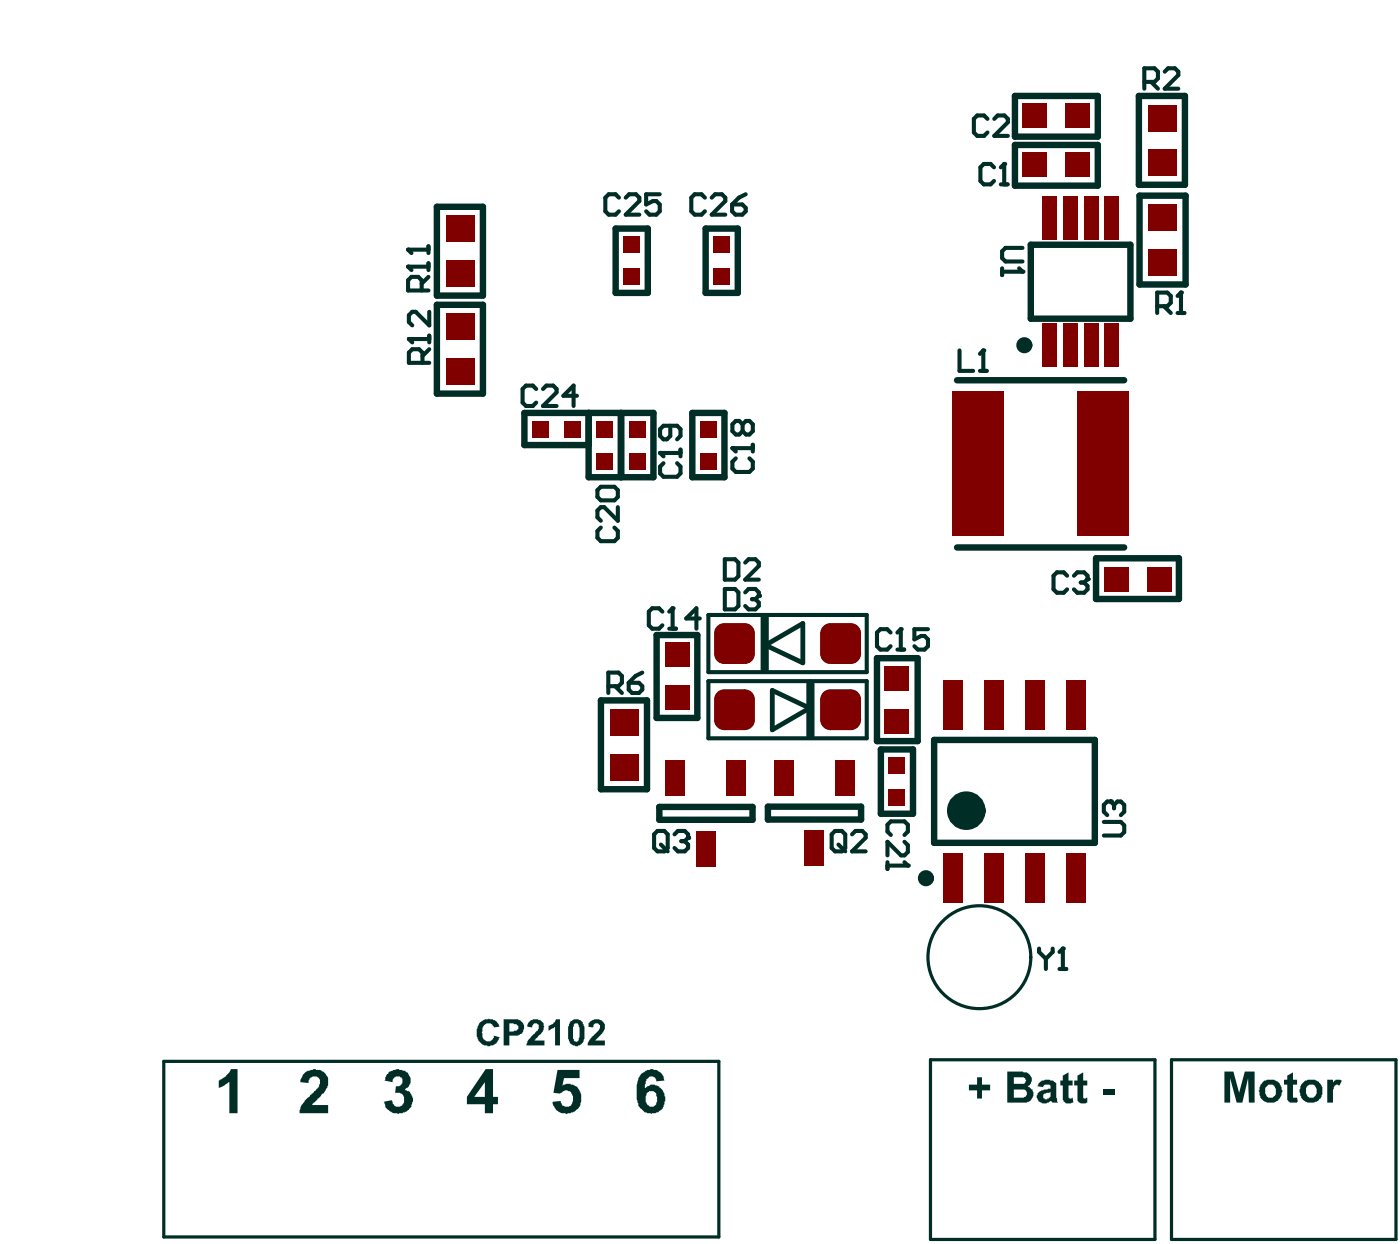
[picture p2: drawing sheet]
<svg xmlns="http://www.w3.org/2000/svg" width="145mm" height="129mm" viewBox="0 0 145 129" stroke-linecap="round" stroke-linejoin="round" font-family="sans-serif">
<g fill="#800000">
<path d="M118.9 21.2h3v2.7h-3z" fill-rule="evenodd"/>
<path d="M118.9 15.5h3v2.7h-3z" fill-rule="evenodd"/>
<path d="M112.2 33.5h1.5v4.5h-1.5z" fill-rule="evenodd"/>
<path d="M114.4 33.5h1.5v4.5h-1.5z" fill-rule="evenodd"/>
<path d="M112.2 20.3h1.5v4.5h-1.5z" fill-rule="evenodd"/>
<path d="M114.4 20.3h1.5v4.5h-1.5z" fill-rule="evenodd"/>
<path d="M107.9 33.5h1.5v4.5h-1.5z" fill-rule="evenodd"/>
<path d="M107.9 20.3h1.5v4.5h-1.5z" fill-rule="evenodd"/>
<path d="M105.9 15.8h2.5v2.5h-2.5z" fill-rule="evenodd"/>
<path d="M92.1 81.7h1.6v1.7h-1.6z" fill-rule="evenodd"/>
<path d="M91.6 69h2.6v2.5h-2.6z" fill-rule="evenodd"/>
<path d="M72.5 46.9h1.7v1.7h-1.7z" fill-rule="evenodd"/>
<path d="M72.5 43.6h1.7v1.6h-1.7z" fill-rule="evenodd"/>
<path d="M73.9 27.8h1.7v1.7h-1.7z" fill-rule="evenodd"/>
<path d="M65.2 46.9h1.6v1.7h-1.6z" fill-rule="evenodd"/>
<path d="M65.2 43.6h1.6v1.6h-1.6z" fill-rule="evenodd"/>
<path d="M64.6 27.8h1.7v1.7h-1.7z" fill-rule="evenodd"/>
<path d="M58.5 43.6h1.6v1.6h-1.6z" fill-rule="evenodd"/>
<path d="M46.2 27h3v2.7h-3z" fill-rule="evenodd"/>
<path d="M46.2 22.3h3v2.7h-3z" fill-rule="evenodd"/>
<path d="M118.8 58.7h2.5v2.5h-2.5z" fill-rule="evenodd"/>
<path d="M118.9 25.8h3v2.7h-3z" fill-rule="evenodd"/>
<path d="M118.9 10.9h3v2.7h-3z" fill-rule="evenodd"/>
<path d="M114.3 58.7h2.6v2.5h-2.6z" fill-rule="evenodd"/>
<path d="M111.6 40.5h5.3v15h-5.3z" fill-rule="evenodd"/>
<path d="M106.2 88.3h2v5.2h-2z" fill-rule="evenodd"/>
<path d="M106.2 70.3h2v5.2h-2z" fill-rule="evenodd"/>
<path d="M105.9 10.7h2.5v2.6h-2.5z" fill-rule="evenodd"/>
<path d="M102 88.3h2v5.2h-2z" fill-rule="evenodd"/>
<path d="M102 70.3h2v5.2h-2z" fill-rule="evenodd"/>
<path d="M98.6 40.5h5.3v15h-5.3z" fill-rule="evenodd"/>
<path d="M92.1 78.4h1.6v1.7h-1.6z" fill-rule="evenodd"/>
<path d="M91.6 73.4h2.6v2.5h-2.6z" fill-rule="evenodd"/>
<path d="M86 71.3h2.1l1.1 1.1v2.1l-1.1 1.1h-2.1l-1.1-1.1v-2.1z" fill-rule="evenodd"/>
<path d="M86 64.5h2.1l1.1 1.1v2.1l-1.1 1h-2.1l-1.1-1v-2.1z" fill-rule="evenodd"/>
<path d="M86.5 78.7h2v3.6h-2z" fill-rule="evenodd"/>
<path d="M80.2 78.7h2v3.6h-2z" fill-rule="evenodd"/>
<path d="M72.1 86h2v3.7h-2z" fill-rule="evenodd"/>
<path d="M73.9 24.5h1.7v1.7h-1.7z" fill-rule="evenodd"/>
<path d="M64.6 24.5h1.7v1.7h-1.7z" fill-rule="evenodd"/>
<path d="M46.2 32.5h3v2.7h-3z" fill-rule="evenodd"/>
<path d="M46.2 37.1h3v2.7h-3z" fill-rule="evenodd"/>
<path d="M110.1 33.5h1.5v4.5h-1.5z" fill-rule="evenodd"/>
<path d="M110.1 20.3h1.5v4.5h-1.5z" fill-rule="evenodd"/>
<path d="M110.3 15.8h2.6v2.5h-2.6z" fill-rule="evenodd"/>
<path d="M61.8 46.9h1.7v1.7h-1.7z" fill-rule="evenodd"/>
<path d="M61.8 43.6h1.7v1.6h-1.7z" fill-rule="evenodd"/>
<path d="M55.1 43.6h1.7v1.6h-1.7z" fill-rule="evenodd"/>
<path d="M110.4 88.3h2v5.2h-2z" fill-rule="evenodd"/>
<path d="M110.4 70.3h2v5.2h-2z" fill-rule="evenodd"/>
<path d="M110.3 10.7h2.6v2.6h-2.6z" fill-rule="evenodd"/>
<path d="M97.7 88.3h2v5.2h-2z" fill-rule="evenodd"/>
<path d="M83.4 86h2v3.7h-2z" fill-rule="evenodd"/>
<path d="M97.7 70.3h2v5.2h-2z" fill-rule="evenodd"/>
<path d="M75 71.3h2.1l1.1 1.1v2.1l-1.1 1.1h-2.1l-1-1.1v-2.1z" fill-rule="evenodd"/>
<path d="M75 64.5h2.1l1.1 1.1v2.1l-1.1 1h-2.1l-1-1v-2.1z" fill-rule="evenodd"/>
<path d="M68.9 70.9h2.5v2.6h-2.5z" fill-rule="evenodd"/>
<path d="M68.9 66.5h2.5v2.5h-2.5z" fill-rule="evenodd"/>
<path d="M63.2 78.1h3v2.7h-3z" fill-rule="evenodd"/>
<path d="M63.2 73.4h3v2.7h-3z" fill-rule="evenodd"/>
<path d="M75.3 78.7h2v3.7h-2z" fill-rule="evenodd"/>
<path d="M69 78.7h1.9v3.7h-1.9z" fill-rule="evenodd"/>
</g>
<g fill="#800000">
<path d="M88.1 71.3v1.1zM88.1 71.3a1.06 1.06 0 0 1 1.1 1.1h-1.1z"/>
<path d="M84.9 72.4h1.1zM85.4 71.6l.6-.3v1.1h-1.1l.1-.3z"/>
<path d="M86 74.5v1.1zM84.9 74.5h1.1v1.1a1.06 1.06 0 0 1-1.1-1.1z"/>
<path d="M88.1 74.5h1.1zM88.1 74.5h1.1a1.06 1.06 0 0 1-1.1 1.1z"/>
<path d="M86 67.7v1zM84.9 67.7h1.1v1a1.06 1.06 0 0 1-1.1-1z"/>
<path d="M88.1 67.7h1.1zM88.1 67.7h1.1a1.06 1.06 0 0 1-1.1 1z"/>
<path d="M88.1 64.5v1.1zM88.1 64.5a1.06 1.06 0 0 1 1.1 1.1h-1.1z"/>
<path d="M84.9 65.6h1.1zM85.4 64.7l.6-.2v1.1h-1.1l.1-.4z"/>
<path d="M77.1 71.3v1.1zM77.1 71.3a1.06 1.06 0 0 1 1.1 1.1h-1.1z"/>
<path d="M74 72.4h1zM74.4 71.6l.6-.3v1.1h-1v-.3z"/>
<path d="M75 74.5v1.1zM74 74.5h1v1.1a1.06 1.06 0 0 1-1-1.1z"/>
<path d="M77.1 74.5h1.1zM77.1 74.5h1.1a1.06 1.06 0 0 1-1.1 1.1z"/>
<path d="M75 67.7v1zM74 67.7h1v1a1.06 1.06 0 0 1-1-1z"/>
<path d="M77.1 67.7h1.1zM77.1 67.7h1.1a1.06 1.06 0 0 1-1.1 1z"/>
<path d="M77.1 64.5v1.1zM77.1 64.5a1.06 1.06 0 0 1 1.1 1.1h-1.1z"/>
<path d="M74 65.6h1zM74.4 64.7l.6-.2v1.1h-1v-.4z"/>
</g>
<g fill="none" stroke="#002e26" stroke-width=".67">
<path d="M105.1 9.9h8.6v4.2h-8.6zM105.1 15h8.6v4.2h-8.6zM117.9 9.9h4.8v9.2h-4.8zM45.2 21.4h4.8v9.2h-4.8zM45.2 31.5h4.8v9.2h-4.8zM63.8 23.7h3.3v6.6h-3.3zM73.1 23.7h3.3v6.6h-3.3zM99.1 39.4h17.3M106.8 25.3h10.3v7.7h-10.3zM118 20.3h4.8v9.1h-4.8zM61 42.7v6.7h3.3v-6.7h-10v3.4h6.7M64.3 42.7h3.4v6.7h-3.4z"/>
<path d="M71.7 42.7h3.3v6.7h-3.3zM99.1 56.7h17.3M113.5 57.8h8.6v4.2h-8.6zM62.2 72.5h4.8v9.2h-4.8zM68 65.7h4.2v8.6h-4.2zM90.8 68.1h4.2v8.6h-4.2zM91.2 77.6h3.4v6.6h-3.4zM96.7 76.6h16.7v10.6h-16.7zM68.3 83.5h9.6v1.4h-9.6zM79.5 83.5h9.7v1.3h-9.7z"/>
</g>
<path d="M118.5 8.5h1.1l.3-.4v-.7l-.3-.3h-1.1v2.1M119.2 8.5l.7 .7M120.6 7.4l.4-.3h.7l.3 .3v.4l-1.4 1.4h1.4M99.4 36.3v2.1h1.4M101.5 38.4h.7M101.8 36.3v2.1M73.4 63.7h16.4v5.9h-16.4zM73.4 70.5h16.4v5.9h-16.4z" fill="none" stroke="#002e26" stroke-width=".42"/>
<path d="M79.3 66.8l3.8-2.3v4.1zM80 71.5l3.8 1.8-3.8 2.2z" fill="none" stroke="#002e26" stroke-width=".5"/>
<path d="M79.2 63.9v5.4M83.9 70.8v5.4" fill="none" stroke="#002e26" stroke-width=".85"/>
<path d="M17 109.9h57.4v18.1h-57.4zM96.4 109.7h23.2v18.6h-23.2zM121.3 109.7h23.3v18.6h-23.3z" fill="none" stroke="#002e26" stroke-width=".33"/>
<circle cx="101.8" cy="36.3" r=".21" fill="#002e26"/>
<path d="M101.8 36.3l-.3 .3M119.8 31.7h1.1l.4-.4v-.7l-.4-.3h-1.1v2.1M120.5 31.7l.8 .7M122 32.4h.7M122.3 30.3v2.1" fill="none" stroke="#002e26" stroke-width=".42"/>
<circle cx="122.3" cy="30.3" r=".21" fill="#002e26"/>
<path d="M122.3 30.3l-.3 .3M107.6 98.2v.3l.7 .7M108.3 99.2v1.1M109 98.2v.3l-.7 .7M110.1 98.2v2.1M109.7 100.3h.7" fill="none" stroke="#002e26" stroke-width=".42"/>
<circle cx="110.1" cy="98.2" r=".21" fill="#002e26"/>
<path d="M91.9 89.2v.7M91.9 89.6h2.1M92.3 86.4l-.4-.3v-.7l.4-.4h1.4l.3 .4v.7l-.3 .3M93.7 87.1l.3 .4v.7l-.3 .3h-.4l-1.4-1.4v1.4M110.1 98.2l-.4 .3" fill="none" stroke="#002e26" stroke-width=".42"/>
<circle cx="94" cy="89.6" r=".21" fill="#002e26"/>
<path d="M86.1 86.4l.4-.4h.7l.3 .4v1.4l-.3 .3h-.7l-.4-.3zM86.8 87.4l.7 .7M88.2 86.4l.4-.4h.7l.4 .4v.3l-1.5 1.4h1.5M93.7 89.2l.3 .4M114.3 85.1h1.8l.3 .3v.7l-.3 .4h-1.8M115 83h-.3l-.4 .3v.7l.4 .4" fill="none" stroke="#002e26" stroke-width=".42"/>
<circle cx="115" cy="83" r=".21" fill="#002e26"/>
<path d="M63 71h1.1l.3-.3v-.7l-.3-.4h-1.1v2.1M63.7 71l.7 .7M65.1 70.7h1.1l.3 .3v.4l-.3 .3h-.7l-.4-.3zM66.5 69.6l-.7 .4-.7 .7M75.1 61h1l.4 .3v1.4l-.4 .4h-1zM77.2 61.3l.3-.3h.7l.4 .3v.4M115 83l.4 .3M115.4 83.3v.4M115.4 83.3l.3-.3h.4l.3 .3v.7l-.3 .4" fill="none" stroke="#002e26" stroke-width=".42"/>
<circle cx="78.6" cy="61.7" r=".21" fill="#002e26"/>
<path d="M68.6 63.3l-.3-.3h-.8l-.3 .3v1.4l.3 .4h.8l.3-.4M69.3 65.1h.7M69.7 63v2.1M77.9 62h.3M78.2 62l.4 .4v.3l-.4 .4h-.7l-.3-.4M78.6 61.7l-.4 .3" fill="none" stroke="#002e26" stroke-width=".42"/>
<circle cx="69.7" cy="63" r=".21" fill="#002e26"/>
<g fill="none" stroke="#002e26" stroke-width=".42">
<path d="M64.1 20.5l-.4-.4h-.7l-.3 .4v1.4l.3 .3h.7l.4-.3M64.8 20.5l.4-.4h.7l.3 .4v.3l-1.4 1.4h1.4M68.3 20.1h-1.4v1.1l.7-.4h.4l.3 .4v.7l-.3 .3h-.7l-.4-.3M73 20.5l-.3-.4h-.8l-.3 .4v1.4l.3 .3h.8l.3-.3M73.7 20.5l.4-.4h.7l.3 .4v.3l-1.4 1.4h1.4M75.8 21.2h1.1l.3 .3v.4l-.3 .3h-.7l-.4-.3zM77.2 20.1l-.7 .4-.7 .7M55.5 40.3l-.3-.4h-.7l-.4 .4v1.4l.4 .3h.7l.3-.3M56.2 40.3l.4-.4h.7l.3 .4v.3l-1.4 1.4h1.4M59.8 41h-1.5l1.1-1.1v2.1M110.5 59.6l-.3-.4h-.7l-.4 .4v1.4l.4 .4h.7l.3-.4M111.2 59.6l.4-.4h.7l.3 .4v.3"/>
<path d="M69.7 63l-.4 .3M72.5 64h-1.4l1-1v2.1"/>
</g>
<circle cx="112.6" cy="59.9" r=".21" fill="#002e26"/>
<path d="M112.6 59.9l-.3 .4M92.2 65.5l-.3-.4h-.7l-.4 .4v1.4l.4 .3h.7l.3-.3M92.9 67.2h.7M93.3 65.1v2.1M111.9 60.3h.4M112.3 60.3l.3 .4v.3l-.3 .4h-.7l-.4-.4" fill="none" stroke="#002e26" stroke-width=".42"/>
<circle cx="93.3" cy="65.1" r=".21" fill="#002e26"/>
<path d="M102.3 12.3l-.4-.3h-.7l-.3 .3v1.4l.3 .4h.7l.4-.4M103 12.3l.3-.3h.7l.4 .3v.4l-1.4 1.4h1.4M103.8 27.8v.7M103.8 28.1h2.1M105.9 25.7h-1.8l-.3 .3v.7l.3 .4h1.8M93.3 65.1l-.4 .4M96.1 65.1h-1.4v1.1l.7-.4h.4l.3 .4v.7l-.3 .3h-.7l-.4-.3" fill="none" stroke="#002e26" stroke-width=".42"/>
<circle cx="105.9" cy="28.1" r=".21" fill="#002e26"/>
<path d="M102.9 17.3l-.3-.3h-.7l-.4 .3v1.4l.4 .4h.7l.3-.4M103.7 19.1h.7M104 17v2.1M105.5 27.8l.4 .3" fill="none" stroke="#002e26" stroke-width=".42"/>
<circle cx="104" cy="17" r=".21" fill="#002e26"/>
<path d="M104 17l-.3 .3M67.7 86.4l.4-.4h.7l.4 .4v1.4l-.4 .3h-.7l-.4-.3zM68.4 87.4l.8 .7M69.9 86.4l.3-.4h.7l.4 .4v.3" fill="none" stroke="#002e26" stroke-width=".42"/>
<circle cx="71.3" cy="86.7" r=".21" fill="#002e26"/>
<path d="M68.4 46.9h2.1M68.7 47.9l-.3 .4v.7l.3 .4h1.4l.4-.4v-.7l-.4-.4M70.5 46.5v.7M75.1 57.9h1l.4 .3v1.4l-.4 .4h-1zM77.2 58.2l.3-.3h.7l.4 .3v.4l-1.4 1.4h1.4M70.6 87.1h.3M70.9 87.1l.4 .3v.4l-.4 .3h-.7l-.3-.3M71.3 86.7l-.4 .4" fill="none" stroke="#002e26" stroke-width=".42"/>
<circle cx="68.4" cy="46.9" r=".21" fill="#002e26"/>
<path d="M68.4 46.9l.3 .3M69.4 44.1v1l-.3 .4h-.4l-.3-.4v-.7l.3-.3h1.4l.4 .3v.7l-.4 .4M75.9 46.4h2.1M76.2 47.4l-.3 .4v.7l.3 .4h1.4l.4-.4v-.7l-.4-.4M78 46v.7" fill="none" stroke="#002e26" stroke-width=".42"/>
<circle cx="75.9" cy="46.4" r=".21" fill="#002e26"/>
<path d="M42.3 35.1h2.2M43.8 37.6v-1.1l-.4-.4h-.7l-.4 .4v1.1h2.2M44.5 36.1l-.7 .8M44.5 34.7v.7M75.9 46.4l.3 .3M76.9 43.9l-.3-.3h-.4l-.3 .3v.7l.3 .4h.4l.3-.4M76.9 43.9l.4-.3h.3l.4 .3v.7l-.4 .4h-.3l-.4-.4M76.9 43.9v.7" fill="none" stroke="#002e26" stroke-width=".42"/>
<circle cx="42.3" cy="35.1" r=".21" fill="#002e26"/>
<path d="M42.3 27.6h2.1M42.3 35.1l.4 .3M43.7 30.1v-1.1l-.4-.3h-.7l-.3 .3v1.1h2.1M44.4 28.7l-.7 .7M44.4 27.3v.7M44.5 32.3v1.4l-1.5-1.4h-.3l-.4 .3v.7l.4 .4M62.2 54.6l-.3 .4v.7l.3 .3h1.4l.4-.3v-.7l-.4-.4M62.2 50.4h1.4l.4 .3v.7l-.4 .4h-1.4l-.3-.4v-.7zM64 52.5v1.4l-1.4-1.4h-.4l-.3 .3v.8l.3 .3" fill="none" stroke="#002e26" stroke-width=".42"/>
<circle cx="42.3" cy="27.6" r=".21" fill="#002e26"/>
<path d="M42.3 27.6l.3 .4M42.3 25.8h2.1M44.4 25.5v.7" fill="none" stroke="#002e26" stroke-width=".42"/>
<circle cx="42.3" cy="25.8" r=".21" fill="#002e26"/>
<path d="M42.3 25.8l.3 .4" fill="none" stroke="#002e26" stroke-width=".42"/>
<g fill="#002e26">
<path d="M126.8 110.9h.9l.6 2.2 .6-2.2h1v3.2h-.6v-2.5l-.6 2.5h-.6l-.7-2.5v2.5h-.6z"/>
<path d="M133.3 111.3l.6-.3v.8h.4v.5h-.4v1.3h.4l.1 .4-.1 .1h-.2a.58 .58 0 0 1-.7-.1 .58 .58 0 0 1-.1-.6v-1.1h-.3v-.5h.3z"/>
<path d="M137.5 111.8h.6v.3a.45 .45 0 0 1 .5-.3h.4l-.3 .6a.38 .38 0 0 0-.4-.1 .38 .38 0 0 0-.2 .4v.1v1.3h-.6z"/>
<path d="M100.3 112.3h.9v-.8h.5v.8h.8v.6h-.8v.8h-.5v-.8h-.9z"/>
<path d="M110.1 111.3l.6-.3v.8h.4v.6h-.4v1.1a.24 .24 0 0 0 .1 .2 .24 .24 0 0 0 .3-.1l.1 .5h-.2a.6 .6 0 0 1-.7 0 .6 .6 0 0 1-.2-.6v-1.1h-.3v-.6h.3z"/>
<path d="M111.6 111.3l.6-.3v.8h.4v.6h-.4v1.2l.1 .1 .3-.1v.5l-.2 .1a.58 .58 0 0 1-.7-.1 .58 .58 0 0 1-.1-.6v-1.1h-.3v-.6h.3z"/>
<path d="M114.2 112.7h1.2v.6h-1.2z"/>
<path d="M49.7 105.8a1.41 1.41 0 0 1 1.4-.3v.1h.1l.3 .2 .2 .5-.6 .1a.59 .59 0 0 0-.5-.5 .59 .59 0 0 0-.6 .4v.1v.3a.82 .82 0 0 0 .6 1.1h.2l.2-.2 .1-.2v-.2l.6 .2-.3 .6-.5 .2a1.26 1.26 0 0 1-1.5-1.5l.1-.4z"/>
<path d="M54.9 105.6l.6-.1a.8 .8 0 0 1 .8 .5 .8 .8 0 0 1-.3 .9l-.7 .8h1.1v.5h-1.9l.2-.6 1-1a.39 .39 0 0 0 .1-.5 .39 .39 0 0 0-.6-.1l-.1 .4-.5-.1 .1-.5z"/>
<path d="M56.8 106.2l.4-.2 .3-.2 .1-.3h.4v2.7h-.5v-1.9l-.7 .4z"/>
<path d="M61.1 105.8l.1-.1a1.05 1.05 0 0 1 1.3 .1 .95 .95 0 0 1-.2 1.2l-.7 .7h1v.5h-1.7v-.1a2.86 2.86 0 0 1 1.1-1.4l.1-.1a.39 .39 0 0 0-.1-.6 .39 .39 0 0 0-.5 .1l-.1 .3-.5-.1 .1-.1a.32 .32 0 0 1 .1-.4z"/>
<path d="M22.7 111.8l.7-.4 .5-.7h.7v4.5h-.8v-3.3v.1l-.6 .4-.5 .2v-.8z"/>
<path d="M31.5 111.1a.99 .99 0 0 1 .9-.4h.1h.2a1.22 1.22 0 0 1 1.2 .7 1.22 1.22 0 0 1-.2 1.4l-.1 .3-1.3 1.3h1.7v.8h-3v-.1a1.45 1.45 0 0 1 .5-1.1l.9-.9a1.45 1.45 0 0 0 .7-1.3 .63 .63 0 0 0-.7-.4 .63 .63 0 0 0-.4 .7l-.9-.1v-.2z"/>
<path d="M40.2 111l.5-.2a.65 .65 0 0 1 .7-.1h.1a1.08 1.08 0 0 1 1 .8 1.08 1.08 0 0 1-.3 1.1l-.3 .2 .1 .1a.72 .72 0 0 1 .7 .6l.1 .2a1.61 1.61 0 0 1-.7 1.4l-.8 .2-.1-.1a1.34 1.34 0 0 1-1.3-.6l-.2-.6 .9-.1 .1 .1a.58 .58 0 0 0 .4 .5 .58 .58 0 0 0 .7-.3 .72 .72 0 0 0-.1-.9 .72 .72 0 0 0-.8-.2v.1l.1-.8h.1a.59 .59 0 0 0 .5-.3 .59 .59 0 0 0 0-.6h-.1a.55 .55 0 0 0-.6 0 .55 .55 0 0 0-.2 .5l-.9-.2h.1a.68 .68 0 0 1 .3-.7z"/>
<path d="M57.7 110.7h2.3v.9h-1.6l-.2 .8 .1-.1 .6-.1a1.51 1.51 0 0 1 1.2 .8v.1a1.85 1.85 0 0 1-.2 1.7 1.63 1.63 0 0 1-1.6 .4h-.1a.95 .95 0 0 1-.8-.6l-.2-.6h.9a.6 .6 0 0 0 .4 .6 .6 .6 0 0 0 .7-.3l.1-.2a.85 .85 0 0 0-.7-1.2l-.6 .3-.7-.1z"/>
<path d="M131 112.6v.1a.68 .68 0 0 0 .8 .9 .79 .79 0 0 0 .2-1.1 .58 .58 0 0 0-1 .1zM130.9 111.8a1.44 1.44 0 0 1 1.7 .4l.1 .3a1.41 1.41 0 0 1-.4 1.5h-.3a1.16 1.16 0 0 1-1.3-.2 1.16 1.16 0 0 1-.2-1.4v-.1z"/>
<path d="M135.3 112.4v.3a.79 .79 0 0 0 .3 .9 .7 .7 0 0 0 .8-.4 .7 .7 0 0 0-.3-.8l-.1-.1a.55 .55 0 0 0-.6 .1zM135.1 111.9a.96 .96 0 0 1 .8-.1h.1a.66 .66 0 0 1 .6 .3 1.01 1.01 0 0 1 .3 1.3v.1a1.29 1.29 0 0 1-2.1 .1l-.1-.2a1.41 1.41 0 0 1 .4-1.5z"/>
<path d="M105 111.5v.7h.6a.44 .44 0 0 0 .6-.2l.1-.1a.42 .42 0 0 0-.5-.4zM105 112.8v.8h.7a.5 .5 0 0 0 .6-.1 .5 .5 0 0 0 0-.6l-.2-.1zM104.3 110.9h1.6l.1 .1h.3a.83 .83 0 0 1 .5 1.1l-.4 .3 .1 .1a.74 .74 0 0 1 .3 1.3l-.2 .2a.63 .63 0 0 1-.7 .1h-1.6z"/>
<path d="M108.1 113.2a.35 .35 0 0 0 0 .4 .35 .35 0 0 0 .3 .2l.1-.1a.32 .32 0 0 0 .3-.4v-.3l-.1 .1zM107.9 111.8h.8h.1h.3l.1 .2a.44 .44 0 0 1 .2 .6v1l.2 .5h-.6l-.1-.2a.84 .84 0 0 1-1 .3 .84 .84 0 0 1-.5-.8 .59 .59 0 0 1 .6-.5l.5-.2a.19 .19 0 0 0 .3-.1 .19 .19 0 0 0-.1-.2l-.1-.1a.46 .46 0 0 0-.6 .2l-.6-.1 .1-.2z"/>
<path d="M52.8 105.9v.9h.4l.1-.1a.35 .35 0 0 0 .4-.3 .35 .35 0 0 0-.4-.4l-.1-.1zM52.2 105.5h1.1a.85 .85 0 0 1 1 .9 .85 .85 0 0 1-1 .8h-.5v1h-.6z"/>
<path d="M59.4 106v.3h-.1v1.2h.1l.1 .3a.26 .26 0 0 0 .3 0 .26 .26 0 0 0 .1-.3l.1-.1v-1l-.1-.2a.24 .24 0 0 0-.1-.3 .24 .24 0 0 0-.3 .1zM59.1 105.7h.1a.77 .77 0 0 1 1.2 .2l.1 .4v.7a.96 .96 0 0 1-.1 .9 .86 .86 0 0 1-1.1 .3l-.1-.1a2.19 2.19 0 0 1-.3-2z"/>
<path d="M50.2 112l-1.1 1.5h1.1zM50.3 110.7h.8v2.8h.5v.8h-.5v.9h-.9v-.9h-1.8v-.8z"/>
<path d="M66.4 111.2l.1-.1a.96 .96 0 0 1 .8-.4h.1h.2h.1a1.14 1.14 0 0 1 1.1 1.1l-.8 .1a.49 .49 0 0 0-.4-.5 .49 .49 0 0 0-.6 .3l-.2 .6v.4l.1-.1a.93 .93 0 0 1 1.4 0 1.1 1.1 0 0 1 .5 .9h.1v.3a1.64 1.64 0 0 1-.8 1.3l-.2 .1a1.45 1.45 0 0 1-1.5-.5h-.1a4 4 0 0 1-.3-2.7l.1-.4zM67.1 113l-.1 .1a1.27 1.27 0 0 0 0 1.3l.3 .2a.6 .6 0 0 0 .7-.3l.1-.3v-.5h-.1a.3 .3 0 0 0-.3-.5v-.1h-.5z"/>
</g>
<g fill="none" stroke="#002e26" stroke-width=".83">
<circle cx="106.1" cy="35.7" r=".42"/>
<circle cx="95.9" cy="90.9" r=".42"/>
</g>
<circle cx="100.1" cy="83.9" r="1" fill="none" stroke="#002e26" stroke-width="2"/>
<circle cx="101.4" cy="99.1" r="5.3" fill="none" stroke="#002e26" stroke-width=".33"/>
</svg>
